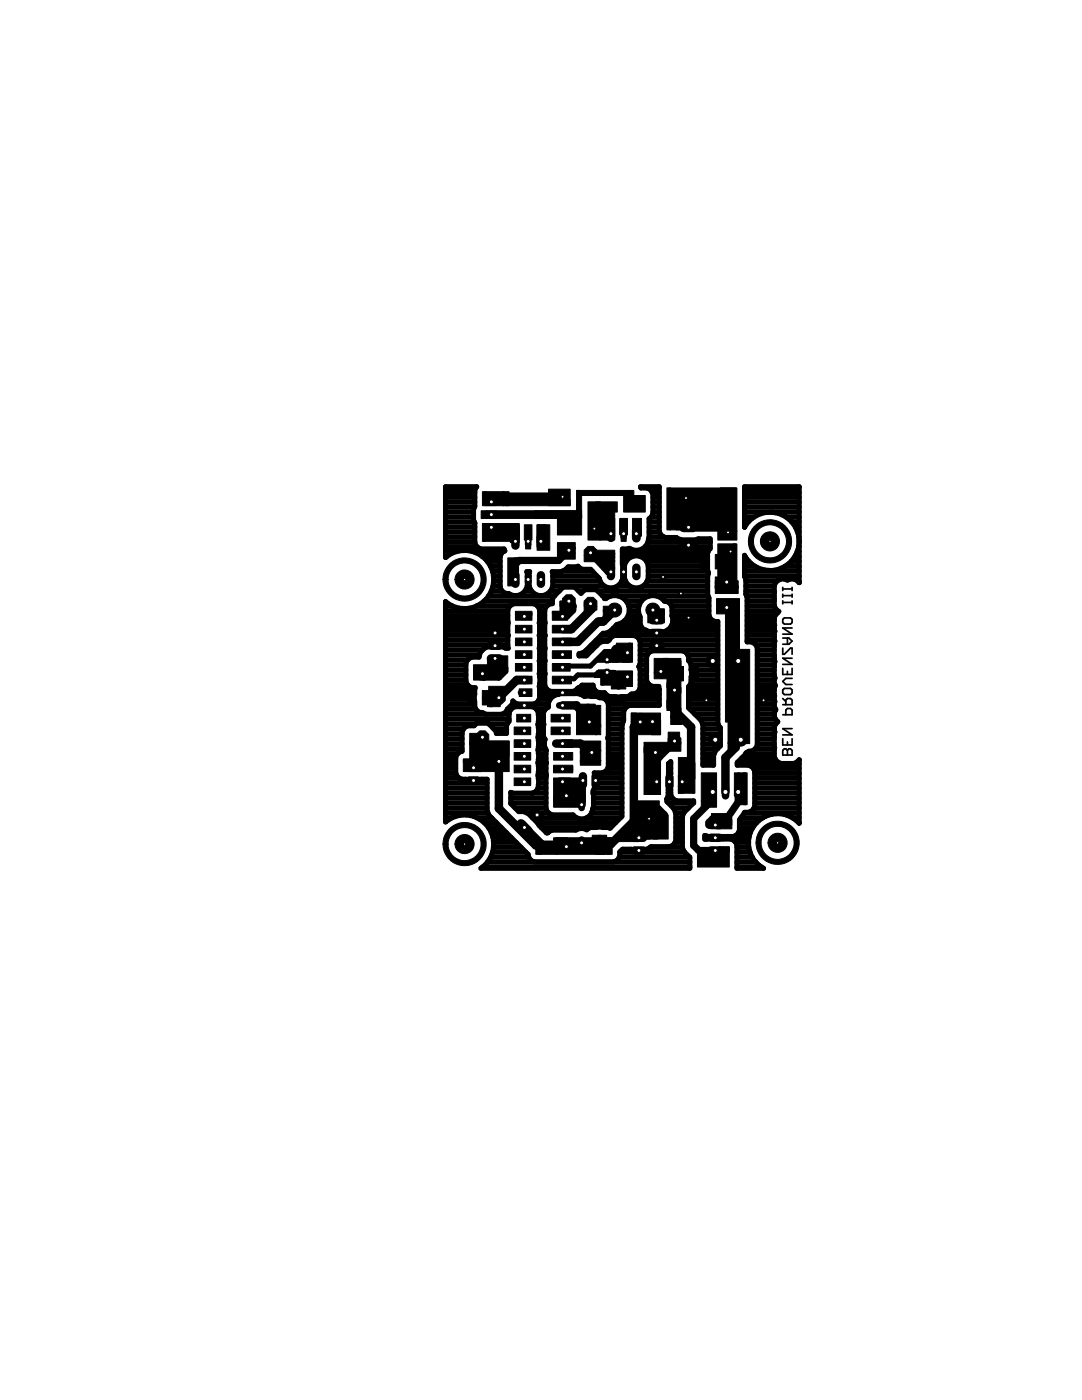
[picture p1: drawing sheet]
<svg xmlns="http://www.w3.org/2000/svg" width="216mm" height="279mm" viewBox="0 0 216 279" stroke-linecap="round" stroke-linejoin="round" font-family="sans-serif">
<g fill="#000" stroke="#000" stroke-width=".2">
<path d="M89.5 112.8a4.3 4.3 0 0 1 6.9 .6 4.3 4.3 0 0 1-2.5 6.4 4.3 4.3 0 0 1-5.5-4.1h1a3.3 3.3 0 0 1 4.7-3 3.3 3.3 0 0 1 .8 5.5 3.3 3.3 0 0 1-5.4-1.6l-.1-.9h-1a4.1 4.1 0 0 1 1.1-2.9z" fill-rule="evenodd"/>
<path d="M91.4 114.3a1.92 1.92 0 0 1 3 .4 1.92 1.92 0 0 1-1.2 2.8 1.92 1.92 0 0 1-2.4-1.8h1.7a.25 .25 0 0 1 .3-.3 .25 .25 0 0 1 .1 .4 .25 .25 0 0 1-.4-.1h-1.7l.3-1z" fill-rule="evenodd"/>
<path d="M150.4 105.2a4.3 4.3 0 0 1 6.9 .5 4.3 4.3 0 0 1-2.5 6.5 4.3 4.3 0 0 1-5.5-4.2h1a3.3 3.3 0 0 1 4.8-2.9 3.3 3.3 0 0 1 .7 5.5 3.3 3.3 0 0 1-5.3-1.6l-.2-1h-1a4.2 4.2 0 0 1 1.1-2.8z" fill-rule="evenodd"/>
<path d="M152.3 106.6a1.91 1.91 0 0 1 3 .5 1.91 1.91 0 0 1-1.2 2.8 1.91 1.91 0 0 1-2.4-1.9h1.7a.25 .25 0 0 1 .3-.2 .25 .25 0 0 1 .1 .3 .25 .25 0 0 1-.4 0l-1.7-.1 .3-1z" fill-rule="evenodd"/>
<path d="M116.7 142.2a1.76 1.76 0 0 1 2.7 .6 1.76 1.76 0 0 1-1.2 2.5 1.76 1.76 0 0 1-2.1-1.7h1.8h-1.8l.1-.5z" fill-rule="evenodd"/>
<path d="M126.6 142.7a1.76 1.76 0 0 1 2.7 .6 1.76 1.76 0 0 1-1.2 2.5 1.76 1.76 0 0 1-2.1-1.7h1.8h-1.8l.1-.5z" fill-rule="evenodd"/>
<path d="M89.5 165.6a4.3 4.3 0 0 1 6.9 .6 4.3 4.3 0 0 1-2.5 6.4 4.3 4.3 0 0 1-5.5-4.1h1a3.3 3.3 0 0 1 4.9-2.8 3.3 3.3 0 0 1 .3 5.6 3.3 3.3 0 0 1-5.2-2.4v-.4h-1a4.1 4.1 0 0 1 1.1-2.9z" fill-rule="evenodd"/>
<path d="M91.4 167.1a1.92 1.92 0 0 1 3 .5 1.92 1.92 0 0 1-1.2 2.7 1.92 1.92 0 0 1-2.4-1.8h1.7a.25 .25 0 0 1 .3-.3 .25 .25 0 0 1 .1 .4 .25 .25 0 0 1-.4-.1h-1.7v-.6z" fill-rule="evenodd"/>
<path d="M152 165.3a4.3 4.3 0 0 1 6.8 .6 4.3 4.3 0 0 1-2.4 6.5 4.3 4.3 0 0 1-5.5-4.2h.9a3.3 3.3 0 0 1 4.8-3 3.3 3.3 0 0 1 .5 5.6 3.3 3.3 0 0 1-5.2-2.1l-.1-.5h-.9a4.1 4.1 0 0 1 1.1-2.9z" fill-rule="evenodd"/>
<path d="M153.9 166.8a1.91 1.91 0 0 1 2.9 .5 1.91 1.91 0 0 1-1.2 2.8 1.91 1.91 0 0 1-2.4-1.9h1.7a.25 .25 0 0 1 .3-.3 .25 .25 0 0 1 .2 .4 .25 .25 0 0 1-.5 0l-1.7-.1 .1-.5z" fill-rule="evenodd"/>
<circle cx="121.1" cy="135.5" r=".87"/>
<circle cx="122.7" cy="121.7" r="1.4"/>
<circle cx="123.2" cy="129.9" r="1.2"/>
<circle cx="130.3" cy="121.8" r="1.41"/>
<circle cx="113" cy="158.8" r="1.55"/>
</g>
<g fill="#000" stroke="#000" stroke-width=".2">
<path d="M96.3 98.1h.7v2.8h-.7zM96.8 98.1h3.8v2.8h-3.8zM100.3 98.1h1.3v2.8h-1.3zM100.6 98.4h9.4v1.5h-9.4zM100.8 99.7h13v1.2h-13zM109.5 97.6h4.3v3.3h-4.3zM115 97.9h.5v4.5h-.5zM115.3 97.9h10.4v1h-10.4zM115.3 98.6h.8v4.6h-.8zM124.4 98.6h.8v3.6h-.8zM125.2 98.9h3.6v3.3h-3.6zM125.7 97.9h.8v1.2h-.8z"/>
<path d="M133.1 97.4h.7v8.3h-.7zM133.6 98.6h4v7.1h-4zM133.6 98.1h12.2v.8h-12.2zM133.6 97.4h13.2v1.5h-13.2zM134.9 98.6h9.6v7.1h-9.6zM143.7 97.4h3.3v8.6h-3.3zM144.5 98.6h1.5v7.1h-1.5zM145.3 97.9h1.5v8.1h-1.5zM96 101.9h1.3v1.6h-1.3zM96.3 104.5h.5v3.5h-.5zM96.5 104.5h7.1v2.8h-7.1zM96.5 107h5.8v1h-5.8z"/>
<path d="M96.5 104.7h.5v.3h-.5zM97.5 101.9h10.2v1.6h-10.2zM101.3 111.3h1.8v5.6h-1.8zM101.8 105h1.8v2.5h-1.8zM101.8 104.7h1.8v3.6h-1.8zM102.6 111.3h1.5v.5h-1.5zM104.6 104.7h1.6v3.1h-1.6zM104.9 108.5h1v1.1h-1zM106.7 101.9h9.4v1.6h-9.4zM107.2 104.7h1.7v3.6h-1.7zM107.2 104.7h2.5v5.1h-2.5zM107.9 101.9h7.4v1.6h-7.4z"/>
<path d="M108.2 106.3h1.3v3.3h-1.3zM111.2 108.3h3.6v1.3h-3.6zM111.2 109.3h1.6v2h-1.6zM111.2 103h4.9v3.8h-4.9zM111.7 120h1.1v2.5h-1.1zM111.7 120h.8v1h-.8zM112.2 110.3h2.6v1.3h-2.6zM116.6 110.8h2.5v1.3h-2.5zM117.3 100.2h2.6v6.3h-2.6zM117.3 106.5h2.6v1.3h-2.6zM118.1 109.8h4.6v1h-4.6zM118.3 110.3h4.4v1h-4.4z"/>
<path d="M118.9 100.2h4.3v2h-4.3zM119.4 111.1h3.3v1h-3.3zM119.6 101.2h3.1v6.6h-3.1zM119.9 111.8h.5v.3h-.5zM120.1 111.8h2.6v1.8h-2.6zM120.9 103.5h1.8v3.5h-1.8zM123.7 103.7h1.5v3.1h-1.5zM123.7 103.5h1.5v3h-1.5zM123.9 107h1v1h-1zM126.2 103.5h1.8v3.5h-1.8zM138.9 105.5h5.9v.5h-5.9zM139.7 110.7h1.5v2.8h-1.5z"/>
<path d="M142.7 115.1h1.3v2.3h-1.3zM142.7 115.9h4.6v1.5h-4.6zM142.7 116.9h4.6v1.5h-4.6zM142.7 110.7h1.5v2.8h-1.5zM143 120h4.6v2.5h-4.6zM143 119.5h4.6v.7h-4.6zM143.2 108.5h3.6v9.7h-3.6zM143.2 106h3.8v1.8h-3.8zM144.8 105h1v.7h-1zM146.3 108.5h.7v9.7h-.7zM93.3 137.8h1.4v2.9h-1.4zM94.5 132.7h5.3v1.2h-5.3z"/>
<path d="M94.5 133.9h2.3v1.8h-2.3zM96.2 137.8h1.5v2.9h-1.5zM96.3 133.7h3.8v1.3h-3.8zM97.3 131.4h3.3v2.5h-3.3zM97.5 137.7h3.1v1.3h-3.1zM97.5 137h3.6v1.2h-3.6zM98.3 138.7h1.5v2.1h-1.5zM98.5 139.3h1.6v.7h-1.6zM98.5 130.9h2.8v2.5h-2.8zM102.8 132.4h3.4v1.5h-3.4zM102.8 129.9h3.4v1.5h-3.4zM102.8 127.3h3.4v1.6h-3.4z"/>
<path d="M102.8 124.8h3.4v1.5h-3.4zM102.8 122.3h3.4v1.5h-3.4zM102.8 135h3.4v1.5h-3.4zM102.8 122h3.4v.8h-3.4zM103.6 137.5h2.6v1.5h-2.6zM110.2 135h3.8v1.5h-3.8zM110.2 129.9h3.8v1.5h-3.8zM110.2 127.3h3.8v1.6h-3.8zM110.2 124.8h3.8v1.5h-3.8zM110.2 132.4h3.6v1.5h-3.6zM110.2 122h3.3v.5h-3.3zM110.2 122h3.1v1.8h-3.1z"/>
<path d="M112.5 121h1.3v1.3h-1.3zM115.9 137.5h2.9v1.5h-2.9zM116.6 120.2h.5v1.8h-.5zM118.6 134.7h.5v.5h-.5zM118.6 121h.5v.8h-.5zM118.9 134.7h1.7v.5h-1.7zM119.1 131.1h2.8v1.1h-2.8zM119.4 133.7h1.5v1h-1.5zM119.9 130.9h.7v.5h-.7zM119.9 135h.5v1.7h-.5zM120.1 134.5h3.8v2.2h-3.8zM120.4 130.4h1.5v1h-1.5z"/>
<path d="M120.4 121.8h1v1.7h-1zM120.4 121h1.5v1h-1.5zM121.1 134.7h2.6v1.5h-2.6zM121.4 129.6h4.1v1.8h-4.1zM121.4 129.6h.5v1h-.5zM121.4 131.1h2v1.1h-2zM122 136h2.9v1.5h-2.9zM122 139h2.9v1.5h-2.9zM122.2 131.1h3.5v1.1h-3.5zM122.9 129.1h2.3v1h-2.3zM123 128.4h2.9v1.4h-2.9zM123 125.3h2.9v1.5h-2.9z"/>
<path d="M123.2 133.9h3v3.1h-3zM123.2 133.9h3v.8h-3zM124.2 131.4h1.3v.8h-1.3zM125.2 129.4h.5v2.5h-.5zM125.2 129.1h1v.3h-1zM125.5 128.4h.7v3.8h-.7zM129.3 122.3h1v2h-1zM130.5 131.4h2.8v4.1h-2.8zM130.5 122.5h1.3v1h-1.3zM131.3 122.3h1.3v2h-1.3zM131.3 121.8h1.3v1h-1.3zM131.3 121.5h1.3v.8h-1.3z"/>
<path d="M132.3 131.4h3.6v2.3h-3.6zM133.1 136.2h1.2v5.1h-1.2zM133.1 139.8h1v2h-1zM134.1 132.4h1.3v4.8h-1.3zM134.9 133h1.5v2.9h-1.5zM135.1 131.9h.8v10.7h-.8zM137.9 133h1.5v2.9h-1.5zM144.8 120.5h2.8v23.6h-2.8zM146 129.6h3.6v18.8h-3.6zM92.5 151.7h3.5v2.3h-3.5zM92.5 151.4h2v.8h-2zM93.7 146.4h2.6v2.3h-2.6z"/>
<path d="M93.7 147.9h7.9v6.1h-7.9zM97 149.4h1v.8h-1zM97.3 147.9h4.3v3h-4.3zM97.3 140.3h1v.7h-1zM97.8 140h2v1h-2zM102.6 152.7h3.3v1.5h-3.3zM102.6 155.3h3.3v1.5h-3.3zM102.6 150.2h3.3v1.5h-3.3zM102.6 147.6h3.3v1.6h-3.3zM102.6 145.1h3.3v1.5h-3.3zM103.1 142.6h2.8v1.5h-2.8zM110 145.1h3.8v1.5h-3.8z"/>
<path d="M110 142.6h3.8v1.5h-3.8zM110.5 155.3h3.3v4.8h-3.3zM110.5 153h3.8v1h-3.8zM110.5 152.7h3.8v1.5h-3.8zM110.5 150.2h3.8v1.5h-3.8zM110.5 159.1h5v2h-5zM111.5 155.3h5.3v1h-5.3zM112.5 147.6h1.8v1.6h-1.8zM113 155.5h3.8v4.6h-3.8zM115 141h4.1v5.6h-4.1zM115.5 140.8h4.4v4.3h-4.4zM115.8 149.9h2.3v2.3h-2.3z"/>
<path d="M115.8 149.2h.8v1.2h-.8zM115.8 151.7h4.1v1h-4.1zM115.9 140.5h2.9v1.5h-2.9zM116.3 147.9h3.6v2h-3.6zM117.1 150.4h2v1.6h-2zM118.6 149.7h1.3v2.3h-1.3zM118.9 144.6h1v2h-1zM126 142.3h1v4.1h-1zM126 142.3h5.8v4.3h-5.8zM126.2 159.8h5.4v1.6h-5.4zM128.5 148.1h4.8v2.1h-4.8zM128.5 149.2h3.3v9.4h-3.3z"/>
<path d="M128.8 148.4h4.5v1h-4.5zM130 145.4h1v1h-1zM130 144.8h1.3v1.8h-1.3zM131.3 143.8h.5v2.8h-.5zM133.3 146.1h2.3v2h-2.3zM133.6 148.1h2.3v1.8h-2.3zM133.8 142.8h2.3v1.8h-2.3zM133.8 141h.8v2.3h-.8zM135.4 156.8h3v1.5h-3zM135.4 154.7h2v1.8h-2zM135.4 151.2h2v3.8h-2zM135.4 156.5h1v1.8h-1z"/>
<path d="M135.6 141.3h.3v1h-.3zM136.6 154.7h1.8v3.1h-1.8zM138.2 152.2h.5v6.1h-.5zM139.9 154.2h3.1v5.6h-3.1zM139.9 159.8h.8v1.6h-.8zM141.2 159.8h1.8v1.3h-1.8zM145.3 143.8h3.3v4.6h-3.3zM145.3 148.1h1v2.1h-1zM146.5 154.2h1.1v4.6h-1.1zM147.3 154.2h1.5v6.4h-1.5zM148.3 154.2h.8v6.4h-.8zM106.9 169.2h1v1.3h-1z"/>
<path d="M107.4 168.7h3.8v1.8h-3.8zM110.5 167.2h2.8v1h-2.8zM110.7 167.7h2.1v1.5h-2.1zM111 167.2h9.6v3.3h-9.6zM113.3 169.5h1.5v.7h-1.5zM118.1 167.2h3.8v1.8h-3.8zM118.2 166.7h2.9v1.5h-2.9zM118.2 163.7h2.9v1.5h-2.9zM118.9 168.2h2.7v2.3h-2.7zM120.6 167.2h1.8v1h-1.8zM121.1 169h1.1v1.5h-1.1zM122.9 167.2h4.6v.8h-4.6z"/>
<path d="M123.7 166.7h6.1v.7h-6.1zM123.9 165.7h5.9v1.5h-5.9zM125.5 164.9h4.3v1.3h-4.3zM126.5 164.1h3.3v1.3h-3.3zM127 160.6h4.3v6.8h-4.3zM130.3 162.6h.2v.8h-.2zM130.3 162.6h3v4.8h-3zM139.2 169.2h6.3v3.8h-6.3zM142 162.4h3.3v1h-3.3zM143 163.6h3v1.8h-3zM143.5 169h2v1h-2zM145 163.1h1v1.6h-1z"/>
</g>
<g fill="none" stroke="#000" stroke-width=".34">
<path d="M156.2 117.2v.7M156.2 118.6v.6M156.2 119.9v.6M156.2 118.9h1.9M156.2 117.5h1.9M158.1 117.2v.7M158.1 118.6v.6M158.1 119.9v.6M156.2 123.6l.3-.3h1.2l.4 .3v.6l-.4 .3h-1.2l-.3-.3zM156.2 129.3v1.3h.3l1.2-1.3h.4v1.3M156.2 133.4v1.2h1.9v-1.2M156.2 137.7l.3-.3h1.2l.4 .3v.6l-.4 .3h-1.2l-.3-.3z"/>
<path d="M156.2 139.4l.6 .6M156.2 127.3h1.2l.7 .7-.7 .6h-1.2M156.2 120.2h1.9M157.1 127.3v1.3M157.1 134v.6M158.1 135.4h-1.3l-.6 .6 .6 .6h1.3M158.1 131.4h-1.9l1.9 1.2h-1.9M158.1 125.3h-1.9l1.9 1.3h-1.9M156.2 149.8l.3-.4h.3l.3 .4 .3-.4h.3l.4 .4v.9h-1.9zM156.2 140.6h1.9v-.9l-.4-.3h-.6l-.3 .3v.9M156.2 142.6h1.9v-.9l-.4-.3h-.6l-.3 .3v.9M156.2 147.4v1.3h1.9v-1.3"/>
<path d="M157.1 148.1v.6M157.1 149.8v.9M158.1 145.4h-1.9l1.9 1.3h-1.9"/>
</g>
<g fill="none" stroke="#000" stroke-width="1">
<path d="M88.9 99.3h5.8M88.9 98.3h5.8M88.9 97.3h6.1M127.9 97.3h3.7M130.1 98.3h1.5M130.3 99.3h1.3M148.6 99.3h10.9M148.6 98.3h10.9M148.6 97.3h10.9M88.9 102.2h5.6M88.9 111.1h.2M88.9 110.1h2.2"/>
<path d="M88.9 109.1h6.2M88.9 108.1h5.8M88.9 107.1h5.8M88.9 106.1h5.8M88.9 105.2h5.8M88.9 104.2h5.7M88.9 103.2h5.6M88.9 101.2h5.8M88.9 100.2h5.8M89 111.2h.1M90.2 110.4h.1M90.2 110.4l-1.2 .8"/>
<path d="M91.6 109.9h.1M91.6 109.9l-1.4 .5M93.1 109.8l1.4 .3M93.1 109.8h.1M93.1 109.8l-1.5 .1M94.3 110.1h6.2M94.5 110.1l1.3 .6M94.5 110.1h.1M95.8 110.7l1.2 1M95.8 110.7h.1M96.2 111.1h3.6M96.6 119.9h13.6"/>
<path d="M97 111.7h.1M97 119.7h.1M97 119.7l-1.2 .9M97 111.7l.8 1.1M97.2 112h2.6M97.5 118.9h13.1M97.8 112.8v.1M97.8 112.8l.6 1.4M97.9 113h1.9M98 117.9h2.2M98.3 114h1.5M98.4 114.2h.1"/>
<path d="M98.4 117.1l-.6 1.4-.8 1.2M98.4 117.1h.1M98.4 114.2l.1 1.5-.1 1.4M98.4 117h1.4M98.5 115h1.3M98.5 116h1.3M99.8 111v6.2a1.63 1.63 0 0 0 1.7 1.3 2.41 2.41 0 0 0 3.7-1.5M100.5 110l.2-.1-.1-.3h-4.7l-.5-.3-.4-.4-.3-.5v-4l-.2-.6v-2.2l.2-.5v-3.3l.4-.7h-6.2v14.2l.1-.1M100.5 110l-.5 .5-.2 .5M104.8 117.9h1.2M105.2 117l-.1-2.9h.6l-.1 2.9M105.2 117h.4"/>
<path d="M105.2 116h.4M105.2 115h.4M105.6 117a2.41 2.41 0 0 0 2.3 1.9 2.41 2.41 0 0 0 2.4-1.9M109.8 117.9h1.8M110.3 117h10.2M110.3 116h9.5M110.3 115h8.8M110.7 118.8l1.7-1.6h2.3l1.2 1.2 .8-.7h2.3l1.6 1.6v.2h.3a2.9 2.9 0 0 1 4.5 1.1 2.9 2.9 0 0 1-2.3 4l-1.4 1.4-.9 .4h-.5l-3.7 3.7-1.1 .4v.4h1.5l2.6-2.6 .7-.3h.9l.9-1 .6-.2M110.7 118.8l-.5 .9v.8a1.51 1.51 0 0 0-1.5 1.2l.1 5.1M110.7 118.8h.1M112.1 114h6.1M115.3 113h.1"/>
<path d="M115.4 117.9h1M119.3 117.9h21.9M119.5 115.4l-1.6-1.8h-1.6l-.6-.2-.4-.4-1.9 .1-.6 .6-.9 .4h-1.7l.1 2.9M119.5 115.4v.1M120.2 118.9h1.8M123.3 117h2.3M123.3 118.9h6.3M124 116h.8M124.2 112h.7M124.2 111.1h2M124.2 110.1h17.1M124.3 115h.3"/>
<path d="M124.3 114h.3M124.3 113h.3M124.9 119.9h3.1M125 112a2.43 2.43 0 0 1 2.4-1.1 2.43 2.43 0 0 1 1.9 1.9v2.6a2.42 2.42 0 0 1-2.3 2 2.42 2.42 0 0 1-2.4-2v-2.6zM127.7 111.1h13.5M128.3 117h12.9M128.7 109.1h13M129 112h12.2M129.1 116h12.1M129.3 108.1h12.4M129.3 115h11.9M129.3 114h11.9"/>
<path d="M129.3 113h11.9M129.5 107.1h2.9M129.5 106.1h2.1M129.5 105.2h2.1M129.5 104.2h2.1M129.9 103.2h1.7M130.3 102.2h1.3M130.3 101.2h1.3M130.3 100.2h1.3M131 118.9h10.3M132.5 119.9h9M141.7 108.1v1.4l-.5 .8v3.6l.2 .5-.2 .5v3.8l.3 .6v3.5a1.53 1.53 0 0 0 1.7 1.2v20.4l.5 .8v3.7l-1 1-.3 .8v2h-2.1v-8.1l-.4-.8-2.5-2.5v-4.3l.5-.8 .1-1.6"/>
<path d="M141.7 108.1v-.6h-2.4l-.4 .2h-3l-1-.4h-2.1l-.6-.3-.4-.4-.2-.5v-9h-3.8l.1 .3h1.2l.5 .2 .4 .4 .3 .6v3.9l-.3 .6-.5 .4v3.8a3 3 0 0 1-2 2.5h-1l-.9-.4-1.4 .2 .1 5.8a2.41 2.41 0 0 1-2.4 2 2.41 2.41 0 0 1-2.4-2M143.5 112.1l.2 .3h2.1l-.8 .7v3.1M148.6 102.2h10.9M148.6 115h10.9M148.6 114h10.9M148.6 113h2.1M148.6 112h.8M148.6 111.1h.1M148.6 105.2h.1M148.6 104.2h.7M148.6 103.2h1.9M148.6 101.2h10.9"/>
<path d="M148.6 100.2h10.9M148.8 117.9h5.7M148.8 117h5.7M148.8 116h6.3M148.9 111.5l-.3-.7v4.2l.2 .6v3l.3 .6v8.9h.8l.5 .2 .5 .5M148.9 104.6l-.3 .6v-8.1h10.9v19.2a1.72 1.72 0 0 0-2.4-.5 1.74 1.74 0 0 0-2.6 1.1v1.3M148.9 104.6h.1M148.9 111.5h.1M148.9 111.5l1 1M149 118.9h5.5M149.1 119.9h5.4M149.9 112.5h.1"/>
<path d="M149.9 112.5l1.3 .8M149.9 103.5h.1M149.9 103.5l-1 1.1M151.2 113.3h.1M151.2 113.3l1.3 .5M151.2 102.8h.1M151.2 102.8l-1.3 .7M152.5 113.8h.1M152.5 113.8l1.5 .1M152.5 102.3l1.5-.1 1.4 .3M152.5 102.3h.1M152.5 102.3l-1.3 .5"/>
<path d="M154 113.9h.1M154.5 118.2v2.7M154.5 119.5h.1M154.5 118.2h.1M154.5 119.5v.1M155.4 113.6l-1.4 .3M155.4 113.6h.1M155.4 102.5l1.4 .6M155.4 102.5h.1M156.7 113h2.8M156.8 113l-1.4 .6M156.8 113h.1"/>
<path d="M156.8 103.1l1.1 .9M156.8 103.1h.1M156.9 103.2h2.6M157.9 112h1.6M157.9 112l-1.1 1M157.9 104v.1M157.9 112v.1M157.9 104l.8 1.2M157.9 104h.1M158 104.2h1.5M158.6 111.1h.9M158.7 105.2h.8"/>
<path d="M158.7 110.8l-.8 1.2M158.7 105.2h.1M158.7 110.8v.1M158.7 105.2l.6 1.4M159.1 110.1h.4M159.1 106.1h.4M159.2 116h.3M159.3 109.5l-.6 1.3M159.3 106.6h.1M159.3 109.5h.1M159.3 106.6l.2 1.4-.2 1.5M159.3 109.1h.2"/>
<path d="M159.4 107.1h.1M159.5 108.1h.1M88.9 138.6h5.8M88.9 126.8h12.5M88.9 139.6h5.7M88.9 137.6h5.8M88.9 136.6h4.3M88.9 135.7h4.1M88.9 134.7h4.1M88.9 133.7h4.1M88.9 132.7h4.1M88.9 131.7h4.4"/>
<path d="M88.9 130.7h6.8M88.9 129.8h7.4M88.9 128.8h12.4M88.9 127.8h12.4M88.9 125.8h12.4M88.9 124.8h12.4M88.9 123.8h12.4M88.9 122.9h12.4M88.9 121.9h12.4M88.9 120.9h1.2M89 120.2l-.1-.1v43.9h.1M89 120.2h.1"/>
<path d="M89 120.2l1.2 .7M90.2 120.9h.1M90.2 120.9l1.4 .5M91.6 121.4h.1M91.6 121.4l1.5 .1M93.1 121.5h.1M95.2 120.9h6.6M95.8 120.6l-1.3 .6-1.4 .3M95.8 120.6h.1M101.4 126.8v2.6h-.5l-.8-.4h-2.6a2.28 2.28 0 0 0-1.9 2.1h-1.4l-.6 .3-.4 .4-.2 .6v3.6a1.56 1.56 0 0 0 1.8 1.2l-.1 1.4M101.4 126.8l-.1-5.1 .3-.6 .4-.4 .6-.2h3.9l.5 .2 .4 .4 .3 .6-.1 5.1M107.2 120.9h2"/>
<path d="M107.6 139.6h2.1M107.6 126.8l.1 7.8M107.6 126.8h1.2M107.7 134.6v4.7l-.3 .6-.4 .4-.5 .2h-3.2l-.5-.2-.5-.4v.5l-1.6 1.9-.6 .3h-3.1l-.6-.3a1.88 1.88 0 0 1-1.7-1.3v-2.4M107.7 138.6h3.7M107.7 137.6h1.5M107.7 136.6h1M107.7 134.7h1M107.7 133.7h1M107.7 132.7h1M107.7 131.7h1M107.7 130.7h1"/>
<path d="M107.7 129.8h1M107.7 128.8h1M107.7 127.8h1M107.7 125.8h1M107.7 124.8h1M107.7 123.8h1M107.7 122.9h1M107.7 121.9h1M107.8 135.7h.9M108.7 134.6v2.2l.2 .5 .5 .5 .5 .2h4.4l.6-.2 .4-.5M108.8 126.8l-.1 7.8M109.7 139.6l-.3 .8v.7l-.7 .6-.3 .6v4.6l.4 .7-.2 .3v1l.4 .8"/>
<path d="M111.2 138.6l-.8 .3-.7 .7M111.4 138.6l.4-.2h2.9a2.57 2.57 0 0 1 1.9 .6M115 137.6h3.6M115.3 137.3l.4-.1 .4-.5h2.2l.3 .9M115.3 137.3v.1M115.5 130.7h1.7M116 138.6h4.9M116.6 139l1-.1 1.5 .1 .5 .2a1.59 1.59 0 0 1 1.8 1.3v6.4l-.1 .4 .1 .3v5.4l-.2 .6-.5 .4-.5 .2h-1.6l.1 2.9-.4 .8 .1 .7a8.4 8.4 0 0 1-.5 3.9 2.22 2.22 0 0 1-3.6 .1h-4.1l-.6-.2-.4-.4-.3-.6v-9M116.6 139h.1M117 129.8h1.1M118 128.8h1.1M119 127.8h2.5"/>
<path d="M119.9 126.8h23.3M120.8 139.6h10.8M121.9 125.8h7M122.9 124.8h4.9M123.7 130h-3l-2.9 2.9h-5.6v.3M124.4 129.1l1 .9h-1.2M124.7 123.8h3M125.2 135.1l-2.7-.9h-3.1l-.5 .5h-3.6l-.8 .8h-2l-.3 .2M125.2 130.3l-3.7 1.4h-.4M125.3 122.9h2.3M125.4 120.9h2.1M125.6 121.9h1.8"/>
<path d="M125.9 138.6h5.7M126.2 126.8h.1M126.5 126.8l.6 .3 .4 .4 .2 .5v4.5l-.2 .6 .2 .5v3.7a1.48 1.48 0 0 1-1.7 1.2 2.15 2.15 0 0 1-2 .6h-1.1a2.08 2.08 0 0 1-2.3-.9h-1l-.6-.2-.4-.4M127.6 137.6h4M127.6 132.7h1.4M127.6 127.8h15.6M127.7 136.6h1.9M127.7 135.7h1.3M127.7 134.7h1.2M127.7 133.7h1.3M127.7 131.7h1.3M127.7 130.7h1.5"/>
<path d="M127.7 129.8h15.5M127.7 128.8h15.5M128.8 125.8h.1M133.1 125.8h10.1M133.9 125.1v.1M133.9 125.1a2.24 2.24 0 0 0 .2-2.2v-1.7a1.74 1.74 0 0 0-1.6-1.3 2.91 2.91 0 0 0-3.9-.6 2.91 2.91 0 0 0-.9 3.8v1.5l.3 .6 .4 .4 .4 .2M133.9 125.2l-.5 .4a2.22 2.22 0 0 1-2.3 .5h-1.4l-.8-.3M134 120.9h7.5M134 124.8h9.2M134.1 122.9h7.4M134.1 121.9h7.4M134.2 123.8h8"/>
<path d="M137.2 130.7h6M137.4 138.6h5.8M137.4 139.6h5.8M137.4 137.6h5.8M137.4 131.7h5.8M137.7 136.6h5.5M137.9 132.7l-.5-.9a1.6 1.6 0 0 0-1.2-1.9h-6l-.5 .2-.5 .4-.2 .6-.1 3.6a2.28 2.28 0 0 0 .8 2.1l.5 .2h1.3l.1 3.8h-5.9l-.6 .2-.4 .5-.3 .5v1.8l-.2 .7M137.9 132.7v1M137.9 135.7h5.3M137.9 132.7h5.3M137.9 133.7l.1 .9M137.9 133.7h5.3"/>
<path d="M138 134.7h5.2M149.1 126.8h5.4M149.1 127.8h5.4M149.1 125.8h5.5M149.1 124.8h5.5M149.1 123.8h5.4M149.1 122.9h5.6M149.1 121.9h6.1M149.1 120.9h5.4M150.9 128.8l.2 .5v19.4a1.55 1.55 0 0 1-1.7 1.2l-.5 .3-1.8 2v.5h2.3l.5 .3 .5 .4 .2 .5v7a1.63 1.63 0 0 1-2 1.2l-1 1.5v2.1l-.3 .6-.4 .4-.6 .2-2.3 .1h-2.6l-.8-.3v.8l.8-.1h4.4l.6 .3 .4 .4M150.9 128.8h3.6M151.1 138.6h3.4"/>
<path d="M151.1 139.6h3.4M151.1 137.6h3.4M151.1 136.6h3.5M151.1 135.7h3.4M151.1 134.7h3.4M151.1 133.7h3.4M151.1 132.7h3.4M151.1 131.7h3.4M151.1 130.7h3.4M151.1 129.8h3.4M154.5 135.7v.6l.2 .5-.2 .6v2.3l.1 .3a1.84 1.84 0 0 0 .1 1.7 1.7 1.7 0 0 0 .5 2.3l-.5 .5-.2 .6 .1 1M154.5 120.9l.2 .6 .7 .5-.3 .4"/>
<path d="M154.6 124.8v1M154.6 125.8v.2M154.6 126l-.1 .2v1.5l.1 .3-.1 .2v3.2l.1 .6M154.6 132l-.1 2.9 .1 .4-.1 .4M154.6 126h.1M154.6 132h.1M155.1 122.4l-.4 .3a2.94 2.94 0 0 0-.1 2.1M155.1 122.4h.1M88.9 152.4h2M88.9 158.3h8.3M88.9 159.3h8.3M88.9 157.3h8.3"/>
<path d="M88.9 156.3h8.3M88.9 155.3h2.8M88.9 154.3h2.1M88.9 153.4h2M88.9 151.4h2M88.9 150.4h2.4M88.9 149.4h3.3M88.9 148.4h3.3M88.9 147.4h3.3M88.9 146.5h3.3M88.9 145.5h3.6M88.9 144.5h6"/>
<path d="M88.9 143.5h12.7M88.9 142.5h8M88.9 141.5h6M88.9 140.6h5.8M97.6 144.5h3.6M98.6 145.5h2.5M100.2 142.5h1.4M101.2 141.5h.8M101.9 158.3h.3M101.9 159.3h7M102.2 140.6h7.2M106.3 158.3h2.6"/>
<path d="M107 141.5h1.8M107.3 157.3h1.6M107.4 144.5h1.1M107.4 152.4h1.6M107.4 155.3h1.5M107.4 154.3h1.5M107.4 149.4h1.4M107.4 147.4h1.3M107.4 146.5h1M107.4 142.5h1M107.4 150.4h1.5M107.5 151.4l-.2-1.7 .2-.9-.2-1.7 .2-.8-.2-1.7 .2-1.7a1.8 1.8 0 0 0-1.3-1.9h-3.4l-.5 .3-.5 .4-.2 .6v1.7l-.5 .8v1.6h-2.1v-.4l-1.6-1.7h-2.3l-.5 .5h-1.2l-.5 .3-.5 .4-.2 .6v3.8a1.51 1.51 0 0 0-1.3 1.3v3.1a1.63 1.63 0 0 0 2.1 1.2h4.2v6.3l.4 .9 7.8 7.8a1.51 1.51 0 0 0 1.2 1.5h15.8a1.64 1.64 0 0 0 1.3-2l.5-.5h4.6l1.1-.5h3.7l.6-.3 .4-.4 .3-.6-.1-5.5"/>
<path d="M107.5 151.4l-.1 1M107.5 156.3h1.4M107.5 153.4h1.4M107.5 151.4h1.4M107.5 148.4h1.1M107.5 145.5h.9M107.5 143.5h.9M109 149.7v.1M109 149.8l-.1 2.6M118.3 158.3h5.8M118.4 159.3h5.7M118.6 157.3h5.5"/>
<path d="M118.6 154.3h5.5M118.7 156.3h5.4M118.7 155.3h5.4M121.3 153.4h2.8M121.3 147.4h2.8M121.4 152.4h2.7M121.4 151.4h2.7M121.4 150.4h2.7M121.4 149.4h2.7M121.4 148.4h2.7M121.4 146.5h2.7M121.4 145.5h2.7"/>
<path d="M121.4 144.5h2.8M121.4 143.5h3M121.4 142.5h3M121.4 141.5h3.2M121.4 140.6h10.2M124.2 144.5l-.1 18.4-2.4 2.4-.3-.2h-2.3h-1.2l-.8 .5-.6-.2h-.9l-.7 .3h-4.7l-1.1 .5-3.7-3.9-.9-.3h-1l-1.6-1.6v-2.3l.4 .2h3.9a1.67 1.67 0 0 0 1.3-1.8l-.2-1.8 .2-.8-.1-1.5M133.2 159.3h1M133.3 158.3h.5M133.4 157.3h.4M133.4 156.3h.4M133.4 155.3h.4M133.4 154.3h.4"/>
<path d="M133.4 153.4h.4M133.4 152.4l.4-.4v5.3v1.3l.3 .6 .4 .4 .5 .2h3.4v.4l-1.9 1.9-.3 .8v6.3l.3 .8 1.1 1.1v2.2h-41.6l1-.8M133.4 152.4l-.1 6.5-.2 .6v.5l1.4 1.4 .3 .8M133.4 152.4h.1M133.5 152.4h.3M133.8 155.6h.1M137.4 140.6h5.8M137.7 141.5h5.5M138.7 142.5h4.5M139.7 143.5h3.5M140.2 144.5h3.1M140.3 152.4h2.1"/>
<path d="M140.3 151.4h2.1M140.3 150.4h2.2M140.3 149.4h2.9M140.3 148.4h3.4M140.3 147.4h3.4M140.3 146.5h3.4M140.3 145.5h3.4M147.1 152.4h12.4M147.9 151.4h6.7M148.8 150.4h5.7M150.3 153.4h9.2M150.6 158.3h8.9"/>
<path d="M150.6 159.3h8.9M150.6 157.3h8.9M150.6 156.3h8.9M150.6 155.3h8.9M150.6 154.3h8.9M150.7 149.4h3.8M151.1 148.4h3.4M151.1 147.4h3.4M151.1 146.5h3.4M151.1 145.5h3.4M151.1 144.5h3.6M151.1 143.5h3.6"/>
<path d="M151.1 142.5h3.4M151.1 141.5h3.6M151.1 140.6h3.4M154.5 149.4v1.6l.2 .6 .5 .5 .7 .3M154.6 146.1l-.1 3.3M154.6 146.1h.1M159.5 151.6l-.1 12.6M159.5 151.6l-.5 .5-.6 .3M159.5 151.6v.1M88.9 162.2h8.4M88.9 161.2h8.3M88.9 160.2h8.3"/>
<path d="M89 164h.1M90.2 163.2h-1.3M91.6 162.7h.1M91.6 162.7l-1.4 .5-1.2 .8M93.1 162.6h.1M93.1 162.6l1.4 .3M93.1 162.6l-1.5 .1M94.5 162.9h.1M94.5 162.9l1.3 .6M95.1 163.2h3M95.8 163.5l1.2 1M95.8 163.5h.1"/>
<path d="M96.3 173h41.3M96.6 164.2h2.4M97 172.5h.1M97 164.5h.1M97 164.5l.8 1.2M97.3 172h40.3M97.5 165.2h2.5M97.8 171.3l-.8 1.2M97.8 165.7h.1M97.8 171.3h.1M97.8 165.7l.6 1.3M97.9 171.1h7.6"/>
<path d="M98 166.1h3M98.3 170.1h6.6M98.4 169.9l-.6 1.4M98.4 167h.1M98.4 169.9h.1M98.4 167l.1 1.5-.1 1.4M98.4 167.1h3.6M98.5 169.1h5.5M98.5 168.1h4.5M101.9 160.2h7M102.8 161.2h6.1M105.1 162.2h4.3"/>
<path d="M106.2 163.2h8.8M107.2 164.2h15.7M108 165.2h9.8M109 166.1h.4M117.1 163.2h6.7M118 162.2h6.1M118.4 161.2h5.7M118.4 160.2h5.7M121.4 165.2h.5M123.6 171.1h14M123.7 170.1h12.9M129.8 169.1h6.4"/>
<path d="M133.3 160.2h5.1M134.3 161.2h3.1M134.7 168.1h1.5M134.8 162.2h1.7M134.9 163.2h1.3M134.9 167.1h1.3M134.9 166.1h1.3M134.9 165.2h1.3M134.9 164.2h1.3M140.6 167.1h8.9M146.8 168.1l.2 .6v4.6h5.4l-1-.6M146.8 168.1h2.6"/>
<path d="M147 173h5M147 172h3.8M147 171.1h3.1M147 170.1h2.7M147 169.1h2.4M147.4 166.1h2.3M147.6 165.2h2.6M147.6 164.2h3.4M147.8 163.2h4.5M148.5 162.2h11M149.7 166.1h.1M149.7 170.3v.1"/>
<path d="M149.7 166.1l-.3 1.4v1.4l.3 1.4M149.7 170.3l.7 1.3M150.4 164.8h.1M150.4 171.6v.1M150.4 164.8l-.7 1.3M150.4 171.6l1 1.1M150.5 161.2h9M150.6 160.2h8.9M151.4 163.7h.1M151.4 163.7l-1 1.1M151.4 172.7h.1M152.7 162.9h.1"/>
<path d="M152.7 162.9l-1.3 .8M154.1 162.5h.1M154.1 162.5l-1.4 .4M155.5 162.4l1.5 .2M155.5 162.4h.1M155.5 162.4l-1.4 .1M157 162.6l1.3 .7M157 162.6h.1M158.1 163.2h1.4M158.3 163.3l1.1 .9M158.3 163.3h.1M159.4 164.2h.1"/>
</g>
<g fill="none" stroke="#000" stroke-width="1.7">
<path d="M113.5 120l.8 1M105.4 135.7h-2.3l-3.6 3.6h-2.5M117.8 120.5l.3 1-4.1 4.1h-1.8M119.1 124.3l-3.8 3.8h-3.1M122.7 121.8l-2.3 2.2h-1M122.9 134.7l.5 2.1-.1-1.8 1.9 .1M124.2 130h-.5l1.5 .3M130.3 121.8v1.7l.7 .3M133.8 133.9v3.1l.8 .7v4.1l3.3 3.3v10.2l-1.8 .7M133.8 133.9l1.8 .6M133.8 133.9l-1.9 .1M96.3 147.1v1.6l3.2 3.3v9.4l7.4 7.3h.8l.2-.2"/>
<path d="M111 148.4h4.8l2.3 1.8M112.2 156v2.1l.8 .7M112.2 140.8h2.8l2.6 3.3M113.8 156.8l2.3 2.3v1.5M116.3 155.8l-.5 1h-3.6M117.3 141.3l.3 2.8M117.6 144.1l.2 1.3M130.2 144l-2.5 .1-1.2 1v18.8l-4.6 4.6h-8.4M130.8 150.2l.4 .9h.2M134.6 147.9l-3.6 3.5v4.6M147.8 147.6v-1l-1 1v1.6l-2 2v6.9M107.9 168.4l-3.3-3.3 3.5 3.5h5.3"/>
<path d="M107.9 168.4v.1M112.2 168.5h.3M116.1 168.2h-2.3l-.8 .8M119.6 167.4v.8l.3 .3"/>
</g>
<path d="M98.8 131.4l2 2v.5l-1.3 1.3h-3v-.5l-.2-.2M96.3 148.7h.2v-1.8h-.2v.5h-.3v5.8h-1.5M111.6 156h1.3" fill="none" stroke="#000" stroke-width="1.3"/>
<path d="M113.5 109.8l-2 2h-7.9l-.8 .8v3.1M117.8 110.3l3.6 3.8h.5M114.3 121v.8l-1.3 1.2h-.8M119.4 124l-.3 .3M145 121.2l1.8 3.3v7.2M146.8 131.7l1 15.9M146.8 131.7l.5 .2M142.2 158.1l-1.3 1.2v1.5l-2.5 2.6v5.3l1 1h3.3M147.3 158.1v2l-2.3 3.3h-2.8l-.7 .7v.6h1.2M126.3 164l.7 .7 .5 2.5M127.5 161.4h3.8l1.3 1.2v1l-.3 .3-1.3-1.3" fill="none" stroke="#000" stroke-width="1.4"/>
<circle cx="112.2" cy="156" r=".4" fill="#fff" stroke="#000" stroke-width=".2"/>
<path d="M111.6 153.5h1.3" fill="none" stroke="#000" stroke-width="1.3"/>
<circle cx="112.2" cy="153.5" r=".4" fill="#fff" stroke="#000" stroke-width=".2"/>
<path d="M111.6 140.8h1.3" fill="none" stroke="#000" stroke-width="1.3"/>
<circle cx="112.2" cy="140.8" r=".4" fill="#fff" stroke="#000" stroke-width=".2"/>
<path d="M111.6 138.2h1.3" fill="none" stroke="#000" stroke-width="1.3"/>
<circle cx="112.2" cy="138.2" r=".4" fill="#fff" stroke="#000" stroke-width=".2"/>
<path d="M111.6 150.9h1.3" fill="none" stroke="#000" stroke-width="1.3"/>
<circle cx="112.2" cy="150.9" r=".4" fill="#fff" stroke="#000" stroke-width=".2"/>
<path d="M111.6 148.4h1.3" fill="none" stroke="#000" stroke-width="1.3"/>
<circle cx="112.2" cy="148.4" r=".4" fill="#fff" stroke="#000" stroke-width=".2"/>
<path d="M111.6 143.3h1.3" fill="none" stroke="#000" stroke-width="1.3"/>
<circle cx="112.2" cy="143.3" r=".4" fill="#fff" stroke="#000" stroke-width=".2"/>
<path d="M111.6 145.9h1.3" fill="none" stroke="#000" stroke-width="1.3"/>
<circle cx="112.2" cy="145.9" r=".4" fill="#fff" stroke="#000" stroke-width=".2"/>
<path d="M111.6 135.7h1.3" fill="none" stroke="#000" stroke-width="1.3"/>
<circle cx="112.2" cy="135.7" r=".4" fill="#fff" stroke="#000" stroke-width=".2"/>
<path d="M111.6 133.2h1.3" fill="none" stroke="#000" stroke-width="1.3"/>
<circle cx="112.2" cy="133.2" r=".4" fill="#fff" stroke="#000" stroke-width=".2"/>
<path d="M111.6 130.6h1.3" fill="none" stroke="#000" stroke-width="1.3"/>
<circle cx="112.2" cy="130.6" r=".4" fill="#fff" stroke="#000" stroke-width=".2"/>
<path d="M111.6 128.1h1.3" fill="none" stroke="#000" stroke-width="1.3"/>
<circle cx="112.2" cy="128.1" r=".4" fill="#fff" stroke="#000" stroke-width=".2"/>
<path d="M111.6 125.6h1.3" fill="none" stroke="#000" stroke-width="1.3"/>
<circle cx="112.2" cy="125.6" r=".4" fill="#fff" stroke="#000" stroke-width=".2"/>
<path d="M111.6 123h1.3" fill="none" stroke="#000" stroke-width="1.3"/>
<circle cx="112.2" cy="123" r=".4" fill="#fff" stroke="#000" stroke-width=".2"/>
<path d="M104 123h1.3" fill="none" stroke="#000" stroke-width="1.3"/>
<circle cx="104.6" cy="123" r=".4" fill="#fff" stroke="#000" stroke-width=".2"/>
<path d="M104 125.6h1.3" fill="none" stroke="#000" stroke-width="1.3"/>
<circle cx="104.6" cy="125.6" r=".4" fill="#fff" stroke="#000" stroke-width=".2"/>
<path d="M104 128.1h1.3" fill="none" stroke="#000" stroke-width="1.3"/>
<circle cx="104.6" cy="128.1" r=".4" fill="#fff" stroke="#000" stroke-width=".2"/>
<path d="M104 130.6h1.3" fill="none" stroke="#000" stroke-width="1.3"/>
<circle cx="104.6" cy="130.6" r=".4" fill="#fff" stroke="#000" stroke-width=".2"/>
<path d="M104 133.2h1.3" fill="none" stroke="#000" stroke-width="1.3"/>
<circle cx="104.6" cy="133.2" r=".4" fill="#fff" stroke="#000" stroke-width=".2"/>
<path d="M104 135.7h1.3" fill="none" stroke="#000" stroke-width="1.3"/>
<circle cx="104.6" cy="135.7" r=".4" fill="#fff" stroke="#000" stroke-width=".2"/>
<path d="M104 138.2h1.3" fill="none" stroke="#000" stroke-width="1.3"/>
<circle cx="104.6" cy="138.2" r=".4" fill="#fff" stroke="#000" stroke-width=".2"/>
<path d="M104 140.8h1.3" fill="none" stroke="#000" stroke-width="1.3"/>
<circle cx="104.6" cy="140.8" r=".4" fill="#fff" stroke="#000" stroke-width=".2"/>
<path d="M104 143.3h1.3" fill="none" stroke="#000" stroke-width="1.3"/>
<circle cx="104.6" cy="143.3" r=".4" fill="#fff" stroke="#000" stroke-width=".2"/>
<path d="M104 145.9h1.3" fill="none" stroke="#000" stroke-width="1.3"/>
<circle cx="104.6" cy="145.9" r=".4" fill="#fff" stroke="#000" stroke-width=".2"/>
<path d="M104 148.4h1.3" fill="none" stroke="#000" stroke-width="1.3"/>
<circle cx="104.6" cy="148.4" r=".4" fill="#fff" stroke="#000" stroke-width=".2"/>
<path d="M104 150.9h1.3" fill="none" stroke="#000" stroke-width="1.3"/>
<circle cx="104.6" cy="150.9" r=".4" fill="#fff" stroke="#000" stroke-width=".2"/>
<path d="M104 153.5h1.3" fill="none" stroke="#000" stroke-width="1.3"/>
<circle cx="104.6" cy="153.5" r=".4" fill="#fff" stroke="#000" stroke-width=".2"/>
<path d="M104 156h1.3" fill="none" stroke="#000" stroke-width="1.3"/>
<circle cx="104.6" cy="156" r=".4" fill="#fff" stroke="#000" stroke-width=".2"/>
<circle cx="113" cy="169" r="1.38" fill="#000" stroke="#000" stroke-width=".2"/>
<circle cx="113" cy="169" r=".4" fill="#fff" stroke="#000" stroke-width=".2"/>
<circle cx="113" cy="158.8" r="1.38" fill="#000" stroke="#000" stroke-width=".2"/>
<circle cx="113" cy="158.8" r=".4" fill="#fff" stroke="#000" stroke-width=".2"/>
<circle cx="127.7" cy="144.1" r="1.38" fill="#000" stroke="#000" stroke-width=".2"/>
<circle cx="127.7" cy="144.1" r=".4" fill="#fff" stroke="#000" stroke-width=".2"/>
<circle cx="117.6" cy="144.1" r="1.38" fill="#000" stroke="#000" stroke-width=".2"/>
<circle cx="117.6" cy="144.1" r=".4" fill="#fff" stroke="#000" stroke-width=".2"/>
<circle cx="99.5" cy="152" r="1.38" fill="#000" stroke="#000" stroke-width=".2"/>
<circle cx="99.5" cy="152" r=".4" fill="#fff" stroke="#000" stroke-width=".2"/>
<circle cx="99.5" cy="139.3" r="1.38" fill="#000" stroke="#000" stroke-width=".2"/>
<circle cx="99.5" cy="139.3" r=".4" fill="#fff" stroke="#000" stroke-width=".2"/>
<path d="M106.5 161.9l1.3 1.4" fill="none" stroke="#000" stroke-width="1.9"/>
<circle cx="107.2" cy="162.6" r=".4" fill="#fff" stroke="#000" stroke-width=".2"/>
<path d="M104 164.4l1.3 1.4" fill="none" stroke="#000" stroke-width="1.9"/>
<circle cx="104.6" cy="165.1" r=".4" fill="#fff" stroke="#000" stroke-width=".2"/>
<circle cx="130.8" cy="150.2" r="1.38" fill="#000" stroke="#000" stroke-width=".2"/>
<circle cx="130.8" cy="150.2" r=".4" fill="#fff" stroke="#000" stroke-width=".2"/>
<circle cx="118.1" cy="150.2" r="1.38" fill="#000" stroke="#000" stroke-width=".2"/>
<circle cx="118.1" cy="150.2" r=".4" fill="#fff" stroke="#000" stroke-width=".2"/>
<path d="M116.3 154.9v1.7" fill="none" stroke="#000" stroke-width="1.7"/>
<circle cx="116.3" cy="155.8" r=".4" fill="#fff" stroke="#000" stroke-width=".2"/>
<path d="M118.9 154.9v1.7" fill="none" stroke="#000" stroke-width="1.7"/>
<circle cx="118.9" cy="155.8" r=".4" fill="#fff" stroke="#000" stroke-width=".2"/>
<circle cx="125.2" cy="135.1" r=".66" fill="#000" stroke="#000" stroke-width=".2"/>
<circle cx="125.2" cy="135.1" r=".4" fill="#fff" stroke="#000" stroke-width=".2"/>
<circle cx="125.2" cy="130.3" r=".66" fill="#000" stroke="#000" stroke-width=".2"/>
<circle cx="125.2" cy="130.3" r=".4" fill="#fff" stroke="#000" stroke-width=".2"/>
<circle cx="96.3" cy="147.1" r="1.38" fill="#000" stroke="#000" stroke-width=".2"/>
<circle cx="96.3" cy="147.1" r=".4" fill="#fff" stroke="#000" stroke-width=".2"/>
<circle cx="96.3" cy="134.5" r="1.38" fill="#000" stroke="#000" stroke-width=".2"/>
<circle cx="96.3" cy="134.5" r=".4" fill="#fff" stroke="#000" stroke-width=".2"/>
<path d="M98 131.4h1.6" fill="none" stroke="#000" stroke-width="1.7"/>
<circle cx="98.8" cy="131.4" r=".4" fill="#fff" stroke="#000" stroke-width=".2"/>
<path d="M98 126.3h1.6" fill="none" stroke="#000" stroke-width="1.7"/>
<circle cx="98.8" cy="126.3" r=".4" fill="#fff" stroke="#000" stroke-width=".2"/>
<path d="M98 128.9h1.6" fill="none" stroke="#000" stroke-width="1.7"/>
<circle cx="98.8" cy="128.9" r=".4" fill="#fff" stroke="#000" stroke-width=".2"/>
<circle cx="117.8" cy="120.5" r="1.38" fill="#000" stroke="#000" stroke-width=".2"/>
<circle cx="117.8" cy="120.5" r=".4" fill="#fff" stroke="#000" stroke-width=".2"/>
<circle cx="117.8" cy="110.3" r="1.38" fill="#000" stroke="#000" stroke-width=".2"/>
<circle cx="117.8" cy="110.3" r=".4" fill="#fff" stroke="#000" stroke-width=".2"/>
<circle cx="122.7" cy="121.8" r=".71" fill="#000" stroke="#000" stroke-width=".2"/>
<circle cx="122.7" cy="121.8" r=".4" fill="#fff" stroke="#000" stroke-width=".2"/>
<circle cx="130.3" cy="121.8" r=".71" fill="#000" stroke="#000" stroke-width=".2"/>
<circle cx="130.3" cy="121.8" r=".4" fill="#fff" stroke="#000" stroke-width=".2"/>
<path d="M116.1 167.6v1.3" fill="none" stroke="#000" stroke-width="1.3"/>
<circle cx="116.1" cy="168.2" r=".4" fill="#fff" stroke="#000" stroke-width=".2"/>
<path d="M116.1 159.9v1.3" fill="none" stroke="#000" stroke-width="1.3"/>
<circle cx="116.1" cy="160.6" r=".4" fill="#fff" stroke="#000" stroke-width=".2"/>
<circle cx="134.6" cy="137.7" r="1.38" fill="#000" stroke="#000" stroke-width=".2"/>
<circle cx="134.6" cy="137.7" r=".4" fill="#fff" stroke="#000" stroke-width=".2"/>
<circle cx="134.6" cy="147.9" r="1.38" fill="#000" stroke="#000" stroke-width=".2"/>
<circle cx="134.6" cy="147.9" r=".4" fill="#fff" stroke="#000" stroke-width=".2"/>
<circle cx="131.9" cy="134" r="1.37" fill="#000" stroke="#000" stroke-width=".2"/>
<circle cx="131.9" cy="134" r=".4" fill="#fff" stroke="#000" stroke-width=".2"/>
<circle cx="130.2" cy="144" r="1.37" fill="#000" stroke="#000" stroke-width=".2"/>
<circle cx="130.2" cy="144" r=".4" fill="#fff" stroke="#000" stroke-width=".2"/>
<path d="M136.1 155.2v1.7" fill="none" stroke="#000" stroke-width="1.7"/>
<circle cx="136.1" cy="156" r=".4" fill="#fff" stroke="#000" stroke-width=".2"/>
<path d="M133.6 155.2v1.7" fill="none" stroke="#000" stroke-width="1.7"/>
<circle cx="133.6" cy="156" r=".4" fill="#fff" stroke="#000" stroke-width=".2"/>
<path d="M131 155.2v1.7" fill="none" stroke="#000" stroke-width="1.7"/>
<circle cx="131" cy="156" r=".4" fill="#fff" stroke="#000" stroke-width=".2"/>
<circle cx="113.5" cy="109.8" r="1.38" fill="#000" stroke="#000" stroke-width=".2"/>
<circle cx="113.5" cy="109.8" r=".4" fill="#fff" stroke="#000" stroke-width=".2"/>
<circle cx="113.5" cy="120" r="1.38" fill="#000" stroke="#000" stroke-width=".2"/>
<circle cx="113.5" cy="120" r=".4" fill="#fff" stroke="#000" stroke-width=".2"/>
<path d="M102.8 114.8v1.7" fill="none" stroke="#000" stroke-width="1.7"/>
<circle cx="102.8" cy="115.7" r=".4" fill="#fff" stroke="#000" stroke-width=".2"/>
<path d="M105.4 115v1.3" fill="none" stroke="#000" stroke-width="1.3"/>
<circle cx="105.4" cy="115.7" r=".4" fill="#fff" stroke="#000" stroke-width=".2"/>
<path d="M105.4 107.4v1.3" fill="none" stroke="#000" stroke-width="1.3"/>
<circle cx="105.4" cy="108" r=".4" fill="#fff" stroke="#000" stroke-width=".2"/>
<path d="M102.8 107.2v1.7" fill="none" stroke="#000" stroke-width="1.7"/>
<circle cx="102.8" cy="108" r=".4" fill="#fff" stroke="#000" stroke-width=".2"/>
<path d="M107.9 114.8v1.7" fill="none" stroke="#000" stroke-width="1.7"/>
<circle cx="107.9" cy="115.7" r=".4" fill="#fff" stroke="#000" stroke-width=".2"/>
<path d="M107.9 107.1v1.8" fill="none" stroke="#000" stroke-width="1.8"/>
<circle cx="107.9" cy="108" r=".4" fill="#fff" stroke="#000" stroke-width=".2"/>
<path d="M136.4 108.8h1.9" fill="none" stroke="#000" stroke-width="1.9"/>
<circle cx="137.4" cy="108.8" r=".4" fill="#fff" stroke="#000" stroke-width=".2"/>
<path d="M136.4 105.2h1.9" fill="none" stroke="#000" stroke-width="1.9"/>
<circle cx="137.4" cy="105.2" r=".4" fill="#fff" stroke="#000" stroke-width=".2"/>
<circle cx="147.3" cy="131.9" r="1.27" fill="#000" stroke="#000" stroke-width=".2"/>
<circle cx="147.3" cy="131.9" r=".51" fill="#fff" stroke="#000" stroke-width=".2"/>
<circle cx="142.2" cy="131.9" r="1.38" fill="#000" stroke="#000" stroke-width=".2"/>
<circle cx="142.2" cy="131.9" r=".51" fill="#fff" stroke="#000" stroke-width=".2"/>
<path d="M141.9 164.7h1.7" fill="none" stroke="#000" stroke-width="1.7"/>
<circle cx="142.7" cy="164.7" r=".4" fill="#fff" stroke="#000" stroke-width=".2"/>
<path d="M141.9 167.2h1.7" fill="none" stroke="#000" stroke-width="1.7"/>
<circle cx="142.7" cy="167.2" r=".4" fill="#fff" stroke="#000" stroke-width=".2"/>
<path d="M141.9 169.7h1.7" fill="none" stroke="#000" stroke-width="1.7"/>
<circle cx="142.7" cy="169.7" r=".4" fill="#fff" stroke="#000" stroke-width=".2"/>
<path d="M130.2 128.9h1.7" fill="none" stroke="#000" stroke-width="1.7"/>
<circle cx="131" cy="128.9" r=".4" fill="#fff" stroke="#000" stroke-width=".2"/>
<path d="M130.2 123.8h1.7" fill="none" stroke="#000" stroke-width="1.7"/>
<circle cx="131" cy="123.8" r=".4" fill="#fff" stroke="#000" stroke-width=".2"/>
<path d="M130.2 126.3h1.7" fill="none" stroke="#000" stroke-width="1.7"/>
<circle cx="131" cy="126.3" r=".4" fill="#fff" stroke="#000" stroke-width=".2"/>
<circle cx="121.1" cy="134.2" r=".71" fill="#000" stroke="#000" stroke-width=".2"/>
<circle cx="121.1" cy="134.2" r=".4" fill="#fff" stroke="#000" stroke-width=".2"/>
<circle cx="121.1" cy="131.7" r=".71" fill="#000" stroke="#000" stroke-width=".2"/>
<circle cx="121.1" cy="131.7" r=".4" fill="#fff" stroke="#000" stroke-width=".2"/>
<path d="M93.6 153.2h1.7" fill="none" stroke="#000" stroke-width="1.7"/>
<circle cx="94.5" cy="153.2" r=".4" fill="#fff" stroke="#000" stroke-width=".2"/>
<path d="M93.6 155.8h1.7" fill="none" stroke="#000" stroke-width="1.7"/>
<circle cx="94.5" cy="155.8" r=".4" fill="#fff" stroke="#000" stroke-width=".2"/>
<path d="M121.9 113.3v1.7" fill="none" stroke="#000" stroke-width="1.7"/>
<circle cx="121.9" cy="114.1" r=".4" fill="#fff" stroke="#000" stroke-width=".2"/>
<path d="M124.4 113.5v1.3" fill="none" stroke="#000" stroke-width="1.3"/>
<circle cx="124.4" cy="114.1" r=".4" fill="#fff" stroke="#000" stroke-width=".2"/>
<path d="M124.4 105.9v1.3" fill="none" stroke="#000" stroke-width="1.3"/>
<circle cx="124.4" cy="106.5" r=".4" fill="#fff" stroke="#000" stroke-width=".2"/>
<path d="M121.9 105.7v1.7" fill="none" stroke="#000" stroke-width="1.7"/>
<circle cx="121.9" cy="106.5" r=".4" fill="#fff" stroke="#000" stroke-width=".2"/>
<path d="M127 113.3v1.7" fill="none" stroke="#000" stroke-width="1.7"/>
<circle cx="127" cy="114.1" r=".4" fill="#fff" stroke="#000" stroke-width=".2"/>
<path d="M127 105.6v1.8" fill="none" stroke="#000" stroke-width="1.8"/>
<circle cx="127" cy="106.5" r=".4" fill="#fff" stroke="#000" stroke-width=".2"/>
<path d="M97.2 105.2h1.7" fill="none" stroke="#000" stroke-width="1.7"/>
<circle cx="98" cy="105.2" r=".4" fill="#fff" stroke="#000" stroke-width=".2"/>
<path d="M97.2 102.7h1.7" fill="none" stroke="#000" stroke-width="1.7"/>
<circle cx="98" cy="102.7" r=".4" fill="#fff" stroke="#000" stroke-width=".2"/>
<path d="M97.2 100.2h1.7" fill="none" stroke="#000" stroke-width="1.7"/>
<circle cx="98" cy="100.2" r=".4" fill="#fff" stroke="#000" stroke-width=".2"/>
<path d="M126.6 167.2h1.7" fill="none" stroke="#000" stroke-width="1.7"/>
<circle cx="127.5" cy="167.2" r=".4" fill="#fff" stroke="#000" stroke-width=".2"/>
<path d="M126.6 169.7h1.7" fill="none" stroke="#000" stroke-width="1.7"/>
<circle cx="127.5" cy="169.7" r=".4" fill="#fff" stroke="#000" stroke-width=".2"/>
<path d="M144.1 116.2h1.8" fill="none" stroke="#000" stroke-width="1.8"/>
<circle cx="145" cy="116.2" r=".4" fill="#fff" stroke="#000" stroke-width=".2"/>
<path d="M144.1 121.2h1.8" fill="none" stroke="#000" stroke-width="1.8"/>
<circle cx="145" cy="121.2" r=".4" fill="#fff" stroke="#000" stroke-width=".2"/>
<circle cx="147.8" cy="147.6" r="1.27" fill="#000" stroke="#000" stroke-width=".2"/>
<circle cx="147.8" cy="147.6" r=".51" fill="#fff" stroke="#000" stroke-width=".2"/>
<circle cx="142.7" cy="147.6" r="1.38" fill="#000" stroke="#000" stroke-width=".2"/>
<circle cx="142.7" cy="147.6" r=".51" fill="#fff" stroke="#000" stroke-width=".2"/>
<path d="M147.3 157.3v1.5" fill="none" stroke="#000" stroke-width="1.5"/>
<circle cx="147.3" cy="158.1" r=".51" fill="#fff" stroke="#000" stroke-width=".2"/>
<path d="M144.8 157.3v1.5" fill="none" stroke="#000" stroke-width="1.5"/>
<circle cx="144.8" cy="158.1" r=".51" fill="#fff" stroke="#000" stroke-width=".2"/>
<path d="M142.2 157.3v1.5" fill="none" stroke="#000" stroke-width="1.5"/>
<circle cx="142.2" cy="158.1" r=".51" fill="#fff" stroke="#000" stroke-width=".2"/>
<path d="M140.4 139.3h1.1v1h-1.1z" fill="#000" stroke="#000" stroke-width=".2"/>
<circle cx="140.9" cy="139.8" r=".3" fill="#fff" stroke="#000" stroke-width=".2"/>
<path d="M131.8 114.6h1v1.1h-1z" fill="#000" stroke="#000" stroke-width=".2"/>
<circle cx="132.3" cy="115.1" r=".3" fill="#fff" stroke="#000" stroke-width=".2"/>
<path d="M136.9 122.8h1v1h-1z" fill="#000" stroke="#000" stroke-width=".2"/>
<circle cx="137.4" cy="123.3" r=".3" fill="#fff" stroke="#000" stroke-width=".2"/>
<path d="M151.8 139.3h1.1v1h-1.1z" fill="#000" stroke="#000" stroke-width=".2"/>
<circle cx="152.4" cy="139.8" r=".3" fill="#fff" stroke="#000" stroke-width=".2"/>
<path d="M135.4 117.9h1v1.1h-1z" fill="#000" stroke="#000" stroke-width=".2"/>
<circle cx="135.9" cy="118.4" r=".3" fill="#fff" stroke="#000" stroke-width=".2"/>
<path d="M118.1 105h1v1h-1z" fill="#000" stroke="#000" stroke-width=".2"/>
<circle cx="118.6" cy="105.5" r=".3" fill="#fff" stroke="#000" stroke-width=".2"/>
<path d="M111.7 98.6h1.1v1.1h-1.1z" fill="#000" stroke="#000" stroke-width=".2"/>
<circle cx="112.2" cy="99.1" r=".3" fill="#fff" stroke="#000" stroke-width=".2"/>
<path d="M129 162.9h1v1h-1z" fill="#000" stroke="#000" stroke-width=".2"/>
<circle cx="129.5" cy="163.4" r=".3" fill="#fff" stroke="#000" stroke-width=".2"/>
<path d="M136.4 98.9h1v1h-1z" fill="#000" stroke="#000" stroke-width=".2"/>
<circle cx="136.9" cy="99.4" r=".3" fill="#fff" stroke="#000" stroke-width=".2"/>
<path d="M144.8 105.7h1v1.1h-1z" fill="#000" stroke="#000" stroke-width=".2"/>
<circle cx="145.3" cy="106.3" r=".3" fill="#fff" stroke="#000" stroke-width=".2"/>
<path d="M145.3 109.6h1v1h-1z" fill="#000" stroke="#000" stroke-width=".2"/>
<circle cx="145.8" cy="110.1" r=".3" fill="#fff" stroke="#000" stroke-width=".2"/>
</svg>
